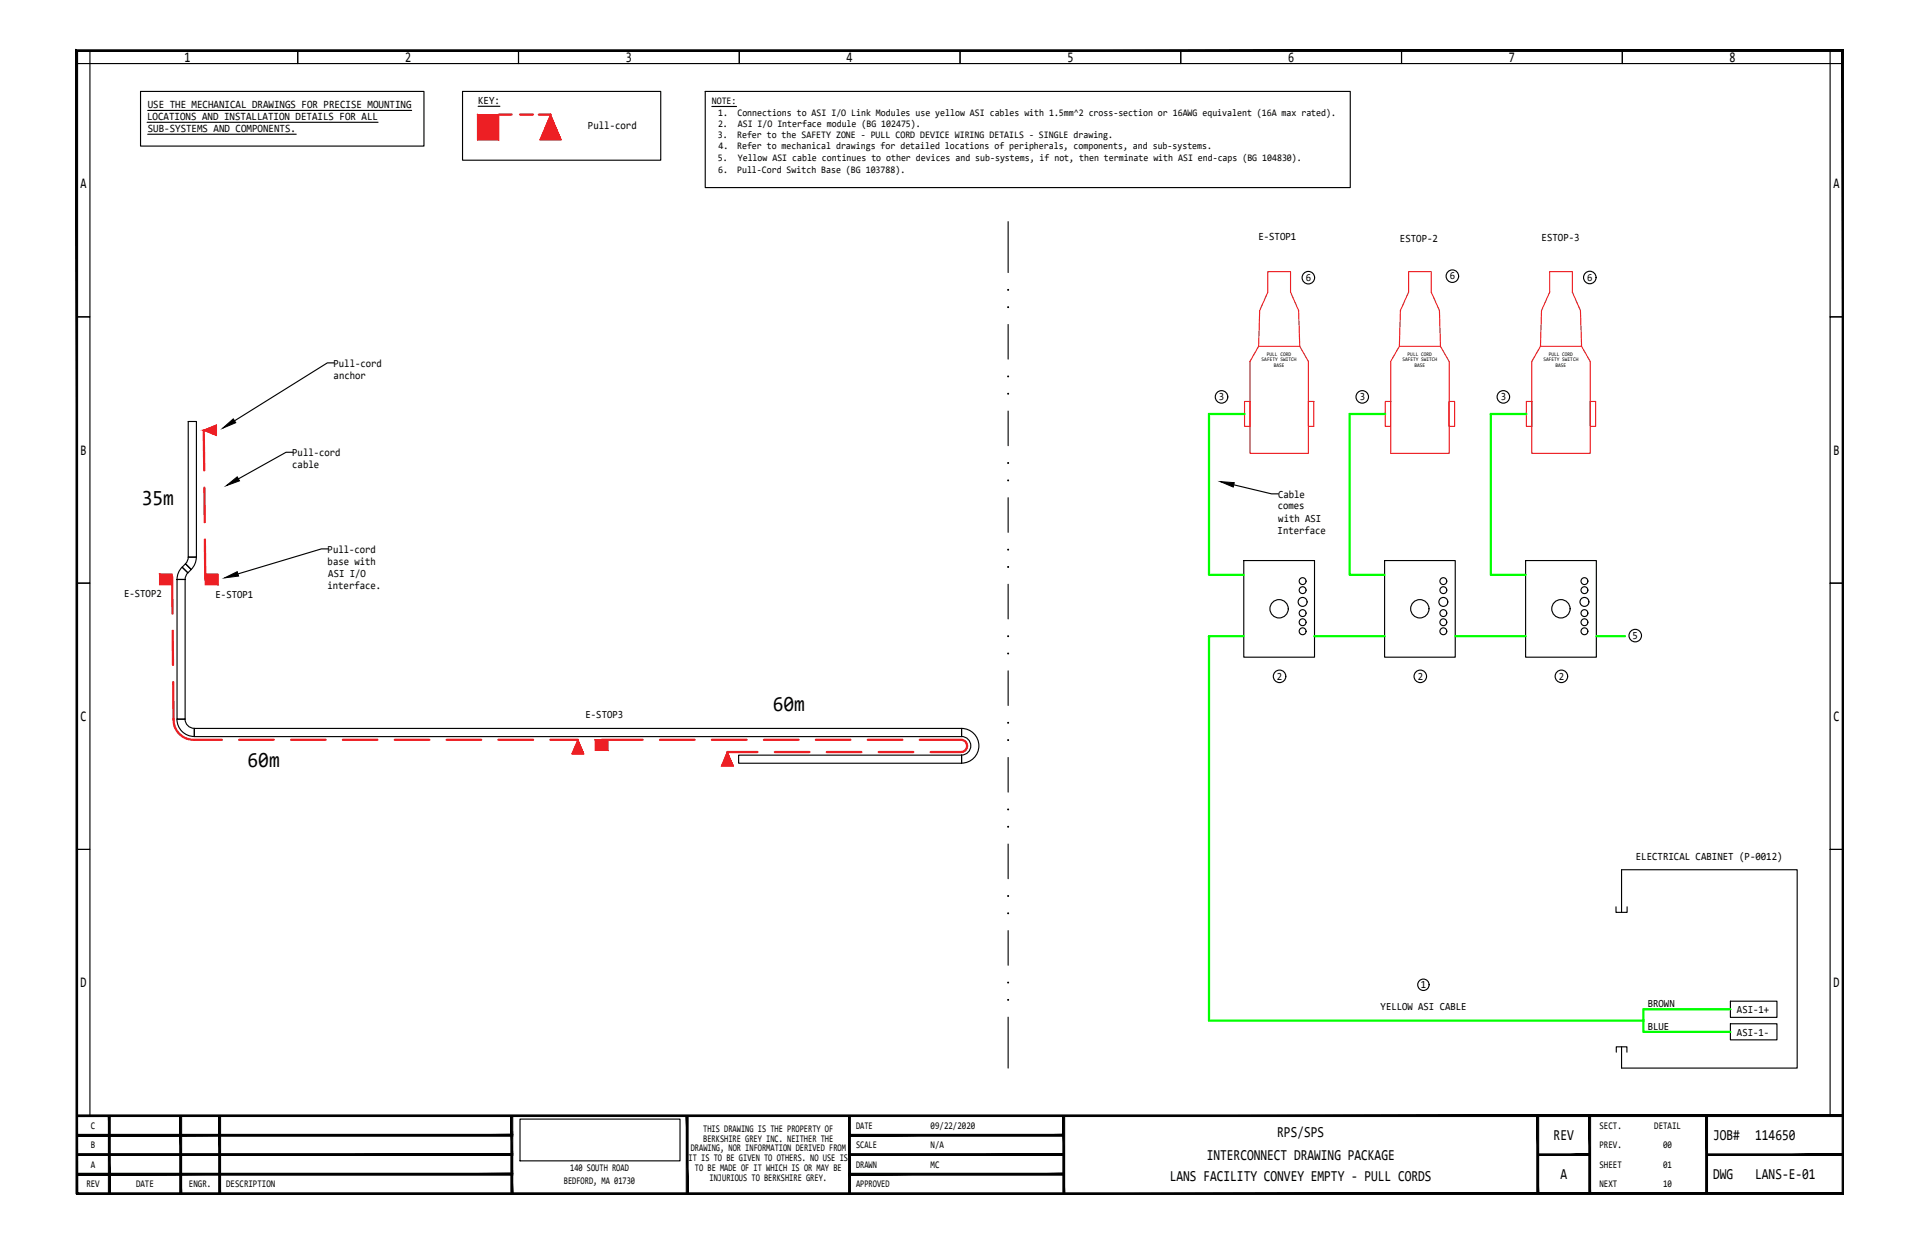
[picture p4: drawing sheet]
<svg xmlns="http://www.w3.org/2000/svg" width="432mm" height="279mm" viewBox="0 0 432 279" stroke-linecap="round" stroke-linejoin="round" font-family="sans-serif">
<defs><g id="words">
<g font-size="4.9">
<text x="31.9" y="113.7">35m</text>
<text x="173.9" y="159.9">60m</text>
<text x="55.7" y="172.6">60m</text>
</g>
<g font-size="3.4">
<text x="287.4" y="255.7">RPS/SPS</text>
<text x="349.6" y="256.5">REV</text>
<text x="385.5" y="256.5">JOB#</text>
<text x="394.9" y="256.5">114650</text>
<text x="271.5" y="260.9">INTERCONNECT DRAWING PACKAGE</text>
<text x="263.2" y="265.7">LANS FACILITY CONVEY EMPTY - PULL CORDS</text>
<text x="351.1" y="265.2">A</text>
<text x="385.5" y="265.2">DWG</text>
<text x="394.9" y="265.2">LANS-E-01</text>
</g>
<g font-size="3.3">
<text x="41.5" y="13.9">1</text>
<text x="91.1" y="13.9">2</text>
<text x="140.8" y="13.9">3</text>
<text x="190.5" y="13.9">4</text>
<text x="240.2" y="13.9">5</text>
<text x="289.9" y="13.9">6</text>
<text x="339.5" y="13.9">7</text>
<text x="389.2" y="13.9">8</text>
<text x="18.1" y="42.4">A</text>
<text x="412.6" y="42.4">A</text>
<text x="18.1" y="102.3">B</text>
<text x="412.6" y="102.3">B</text>
<text x="18.1" y="162.2">C</text>
<text x="412.6" y="162.2">C</text>
<text x="18.1" y="222.1">D</text>
<text x="412.6" y="222.1">D</text>
</g>
<g font-size="2.5">
<text x="107.6" y="23.3">KEY:</text>
<text x="33.1" y="26.9">LOCATIONS AND INSTALLATION DETAILS FOR ALL</text>
<text x="33.2" y="24.2">USE THE MECHANICAL DRAWINGS FOR PRECISE MOUNTING</text>
<text x="33.2" y="29.6">SUB-SYSTEMS AND COMPONENTS.</text>
<text x="132.3" y="29.1">Pull-cord</text>
<text x="283.1" y="54">E-STOP1</text>
<text x="315" y="54.3">ESTOP-2</text>
<text x="346.9" y="54.2">ESTOP-3</text>
<text x="368.1" y="193.4">ELECTRICAL CABINET (P-0012)</text>
</g>
<g font-size="2.4">
<text x="293.8" y="63.2">6</text>
<text x="326.2" y="62.8">6</text>
<text x="357.1" y="63.1">6</text>
<text x="75.1" y="82.5">Pull-cord</text>
<text x="75.1" y="85.3">anchor</text>
<text x="274.3" y="90">3</text>
<text x="305.9" y="90">3</text>
<text x="337.7" y="90">3</text>
<text x="65.8" y="102.6">Pull-cord</text>
<text x="65.8" y="105.4">cable</text>
<text x="287.6" y="112">Cable</text>
<text x="287.5" y="114.6">comes</text>
<text x="287.6" y="117.3">with ASI</text>
<text x="73.7" y="124.4">Pull-cord</text>
<text x="287.5" y="120.1">Interface</text>
<text x="73.7" y="127.1">base with</text>
<text x="73.9" y="129.8">ASI I/O</text>
<text x="27.9" y="134.3">E-STOP2</text>
<text x="48.5" y="134.4">E-STOP1</text>
<text x="73.7" y="132.6">interface.</text>
<text x="367.4" y="143.7">5</text>
<text x="287.3" y="152.9">2</text>
<text x="319" y="152.9">2</text>
<text x="350.8" y="152.9">2</text>
<text x="131.8" y="161.5">E-STOP3</text>
<text x="310.7" y="227.3">YELLOW ASI CABLE</text>
<text x="319.7" y="222.2">1</text>
<text x="370.8" y="226.6">BROWN</text>
<text x="390.8" y="227.8">ASI-1+</text>
<text x="370.8" y="231.8">BLUE</text>
<text x="390.8" y="233">ASI-1-</text>
</g>
<g font-size="2.3">
<text x="160.2" y="23.4">NOTE:</text>
<text x="161.6" y="28.6">2.</text>
<text x="161.6" y="26">1.</text>
<text x="165.9" y="26">Connections to ASI I/O Link Modules use yellow ASI cables with 1.5mm^2 cross-section or 16AWG equivalent (16A max rated).</text>
<text x="166" y="28.6">ASI I/O Interface module (BG 102475).</text>
<text x="161.5" y="31.1">3.</text>
<text x="161.7" y="33.6">4.</text>
<text x="165.9" y="31.1">Refer to the SAFETY ZONE - PULL CORD DEVICE WIRING DETAILS - SINGLE drawing.</text>
<text x="165.9" y="33.6">Refer to mechanical drawings for detailed locations of peripherals, components, and sub-systems.</text>
<text x="161.5" y="36.2">5.</text>
<text x="161.6" y="38.8">6.</text>
<text x="165.9" y="38.8">Pull-Cord Switch Base (BG 103788).</text>
<text x="166" y="36.2">Yellow ASI cable continues to other devices and sub-systems, if not, then terminate with ASI end-caps (BG 104830).</text>
<text x="20.4" y="253.9">C</text>
<text x="158.2" y="254.6">THIS DRAWING IS THE PROPERTY OF</text>
<text x="158.2" y="256.8">BERKSHIRE GREY INC. NEITHER THE</text>
<text x="192.6" y="253.9">DATE</text>
<text x="209.4" y="253.9">09/22/2020</text>
<text x="359.9" y="253.9">SECT.</text>
<text x="372.2" y="253.9">DETAIL</text>
<text x="20.4" y="262.7">A</text>
<text x="20.4" y="258.3">B</text>
<text x="128.3" y="263.4">140 SOUTH ROAD</text>
<text x="154.9" y="261.2">IT IS TO BE GIVEN TO OTHERS. NO USE IS</text>
<text x="155.4" y="259">DRAWING, NOR INFORMATION DERIVED FROM</text>
<text x="156.4" y="263.4">TO BE MADE OF IT WHICH IS OR MAY BE</text>
<text x="192.6" y="262.7">DRAWN</text>
<text x="192.6" y="258.3">SCALE</text>
<text x="209.4" y="262.7">MC</text>
<text x="209.4" y="258.3">N/A</text>
<text x="359.9" y="262.7">SHEET</text>
<text x="359.9" y="258.3">PREV.</text>
<text x="374.2" y="262.7">01</text>
<text x="374.2" y="258.3">00</text>
<text x="19.4" y="267.1">REV</text>
<text x="30.6" y="267.1">DATE</text>
<text x="42.5" y="267.1">ENGR.</text>
<text x="50.9" y="267.1">DESCRIPTION</text>
<text x="126.9" y="266.3">BEDFORD, MA 01730</text>
<text x="159.7" y="265.6">INJURIOUS TO BERKSHIRE GREY.</text>
<text x="192.6" y="267.1">APPROVED</text>
<text x="359.9" y="267.1">NEXT</text>
<text x="374.2" y="267.1">10</text>
</g>
<g font-size="1.2">
<text x="283.9" y="81.3">SAFETY SWITCH</text>
<text x="285.1" y="80">PULL CORD</text>
<text x="286.6" y="82.6">BASE</text>
<text x="315.6" y="81.3">SAFETY SWITCH</text>
<text x="316.7" y="80">PULL CORD</text>
<text x="318.3" y="82.6">BASE</text>
<text x="347.3" y="81.3">SAFETY SWITCH</text>
<text x="348.5" y="80">PULL CORD</text>
<text x="350" y="82.6">BASE</text>
</g>
</g></defs>
<g fill="#000" stroke="#000" stroke-width=".23">
<path d="M50.1 96.3l2.4-2.1 .5 .9zM50.9 109.3l2.5-2 .5 .9zM274.6 108.3l3.1 .3-.2 1zM50.5 130l2.9-1.4 .3 1z"/>
<path d="M17.3 250.8v.4l397.4-.4zM17.3 251.2l397.4-.4v.4z"/>
<path d="M17.3 255.2v.4l98.1-.4zM17.3 255.6l98.1-.4v.4z"/>
<path d="M17.3 259.6v.3l98.1-.3zM17.3 259.9l98.1-.3v.3z"/>
<path d="M24.4 251l.4 17.5v-17.5zM24.4 251l.4 17.5h-.4z"/>
<path d="M40.4 251l.5 17.5v-17.5zM40.4 251l.5 17.5h-.5z"/>
<path d="M49.2 251l.4 17.5v-17.5zM49.2 251l.4 17.5h-.4z"/>
<path d="M115.4 255.2l-.1 .4zM115.3 255.2v.4zM17.3 255.6h98v-.4zM17.3 255.2h98l-98 .4z"/>
<path d="M115.4 259.6l-.1 .3zM115.3 259.6v.3zM17.3 259.9h98v-.3zM17.3 259.6h98l-98 .3z"/>
<path d="M115 251l.4 17.5v-17.5zM115 251l.4 17.5h-.4z"/>
<path d="M154.4 251l.4 17.5v-17.5zM154.4 251l.4 17.5h-.4z"/>
<path d="M191 259.6v.3zM191.1 259.6l-.1 .3zM191.1 259.6v.3l48.3-.3zM191.1 259.9l48.3-.3v.3z"/>
<path d="M191 255.2v.4zM191.1 255.2l-.1 .4zM191.1 255.2v.4l48.3-.4zM191.1 255.6l48.3-.4v.4z"/>
<path d="M190.9 251l.4 17.5v-17.5zM190.9 251l.4 17.5h-.4z"/>
<path d="M191 259.9h48.3v-.3zM191 259.6h48.3l-48.3 .3z"/>
<path d="M191 255.6h48.3v-.4zM191 255.2h48.3l-48.3 .4z"/>
<path d="M239.2 251l.4 17.5v-17.5zM239.2 251l.4 17.5h-.4z"/>
<path d="M346 259.6v.3l11.7-.3zM346 259.9l11.7-.3v.3z"/>
<path d="M345.8 251l.4 17.5v-17.5zM345.8 251l.4 17.5h-.4z"/>
<path d="M357.5 251l.4 17.5v-17.5zM357.5 251l.4 17.5h-.4z"/>
<path d="M384 259.6v.3l30.7-.3zM384 259.9l30.7-.3v.3z"/>
<path d="M383.8 251l.4 17.5v-17.5zM383.8 251l.4 17.5h-.4z"/>
<path d="M17.1 11.2v257.3h.4zM17.1 11.2l.4 .4v256.9zM17.1 11.2l.4 .4 397.4-.4zM17.5 11.6l397.4-.4-.4 .4zM414.9 11.2l-.4 .4 .4 257.1zM414.5 11.6l.4 257.1-.4-.4zM17.3 268.7h397.6l-.4-.4zM17.3 268.3h397.2l-397.2 .4z"/>
<path d="M17.3 264v.3l98.1-.3zM17.3 264.3l98.1-.3v.3z"/>
<path d="M115.4 264l-.1 .3zM115.3 264v.3zM17.3 264.3h98v-.3zM17.3 264h98l-98 .3z"/>
<path d="M191 264v.3zM191.1 264l-.1 .3zM191.1 264v.3l48.3-.3zM191.1 264.3l48.3-.3v.3z"/>
<path d="M191 264.3h48.3v-.3zM191 264h48.3l-48.3 .3z"/>
<circle cx="226.8" cy="69.1" r=".11"/>
<circle cx="226.8" cy="65.2" r=".11"/>
<circle cx="226.8" cy="84.7" r=".11"/>
<circle cx="226.8" cy="88.6" r=".11"/>
<circle cx="226.8" cy="104.2" r=".11"/>
<circle cx="226.8" cy="108.1" r=".11"/>
<circle cx="226.8" cy="123.7" r=".11"/>
<circle cx="226.8" cy="127.5" r=".11"/>
<circle cx="226.8" cy="147" r=".11"/>
<circle cx="226.8" cy="143.1" r=".11"/>
<circle cx="226.8" cy="162.6" r=".11"/>
<circle cx="226.8" cy="166.5" r=".11"/>
<circle cx="226.8" cy="182.1" r=".11"/>
<circle cx="226.8" cy="186" r=".11"/>
<circle cx="226.8" cy="205.5" r=".11"/>
<circle cx="226.8" cy="201.6" r=".11"/>
<circle cx="226.8" cy="221" r=".11"/>
<circle cx="226.8" cy="224.9" r=".11"/>
</g>
<g fill="none" stroke="#000" stroke-width=".25">
<path d="M17.3 11.4h49.7v2.9h-49.7zM17.3 11.4h2.9v59.9h-2.9zM67 11.4h49.7v2.9h-49.7zM116.7 11.4h49.6v2.9h-49.6zM166.3 11.4h49.7v2.9h-49.7zM216 11.4h49.7v2.9h-49.7zM265.7 11.4h49.7v2.9h-49.7zM315.4 11.4h49.6v2.9h-49.6zM365 11.4h49.7v2.9h-49.7zM411.8 11.4h2.9v59.9h-2.9zM31.6 20.6h63.8v12.3h-63.8zM33.1 27.5h52"/>
<path d="M33.2 24.8h59.4M33.2 30.2h33.5M104.1 20.6h44.6v15.4h-44.6zM107.6 23.9h4.9M158.7 20.6h145.1v21.6h-145.1zM160.2 24h5.5M226.8 49.9v11.4M17.3 71.3h2.9v59.9h-2.9zM226.8 73v7.8M411.8 71.3h2.9v59.9h-2.9zM42.4 94.8h1.8v30.5h-1.8zM75.2 81.6h-1.5l-20.9 13.1"/>
<path d="M226.8 92.5v7.8M65.9 101.7h-1.5l-10.8 6M226.8 112v7.8M277.6 109.1l8.5 2h1.6M17.3 131.2h2.9v59.9h-2.9zM41 127.6l1.3 1.3-.5 .7-.1 .8h-1.9h1.9v31.4h-1.9v-31.5l.3-1.4zM41.7 126.8l1.3 1.3-.7 .8-1.3-1.3zM44.2 125.3l-.3 1.5-.9 1.3-1.2-1.3M44.2 125.3h-1.8l-.2 .8-.5 .7M73.9 123.5h-1.6l-18.8 5.6M226.8 131.4v7.8M279.9 126.1h15.9v21.7h-15.9z"/>
<path d="M311.6 126.1h15.8v21.7h-15.8zM343.3 126.1h15.9v21.7h-15.9zM411.8 131.2h2.9v59.9h-2.9zM226.8 150.9v7.8M41.6 161.8a2.12 2.12 0 0 0 2.1 2.1v1.8h172.7v-1.8h-172.7v1.8a3.9 3.9 0 0 1-3.9-3.9h1.9M216.4 165.7a2.08 2.08 0 0 1 2 2.1 2.08 2.08 0 0 1-2 2.1M216.4 165.7v-1.8a3.9 3.9 0 0 1 3.9 3.9 3.9 3.9 0 0 1-3.9 3.9v-1.8h-50.2v1.8h50.2v-1.8M226.8 170.4v7.8M17.3 191.1h2.9v59.9h-2.9zM226.8 189.9v7.8M411.8 191.1h2.9v59.9h-2.9zM226.8 209.4v7.7"/>
<path d="M363.6 204v1.2h2.5v-1.2M364.9 205.2v-9.5h39.5v44.6h-39.5v-4.8M226.8 228.8v11.5M363.7 236.7v-1.2h2.4v1.2M389.4 225.2h10.4v3.7h-10.4zM389.4 230.3h10.4v3.6h-10.4zM117 251.7h36v9.4h-36z"/>
<circle cx="294.4" cy="62.5" r="1.41"/>
<circle cx="326.8" cy="62.1" r="1.41"/>
<circle cx="357.7" cy="62.4" r="1.41"/>
<circle cx="274.9" cy="89.3" r="1.41"/>
<circle cx="306.5" cy="89.3" r="1.41"/>
<circle cx="338.3" cy="89.3" r="1.41"/>
<circle cx="287.8" cy="137" r="2.06"/>
<circle cx="293.1" cy="135.4" r="1.01"/>
<circle cx="293.1" cy="137.9" r=".77"/>
<circle cx="293.1" cy="130.7" r=".77"/>
<circle cx="293.1" cy="132.8" r=".77"/>
<circle cx="293.1" cy="140" r=".77"/>
<circle cx="319.5" cy="137" r="2.06"/>
<circle cx="324.8" cy="135.4" r="1.01"/>
<circle cx="324.8" cy="132.8" r=".77"/>
<circle cx="324.8" cy="140" r=".77"/>
<circle cx="324.8" cy="130.7" r=".77"/>
<circle cx="324.8" cy="137.9" r=".77"/>
<circle cx="351.2" cy="137" r="2.06"/>
<circle cx="356.5" cy="135.4" r="1.01"/>
<circle cx="356.5" cy="130.7" r=".77"/>
<circle cx="356.5" cy="132.8" r=".77"/>
<circle cx="356.5" cy="137.9" r=".77"/>
<circle cx="356.5" cy="140" r=".77"/>
<circle cx="287.9" cy="152.1" r="1.41"/>
<circle cx="293.1" cy="142" r=".77"/>
<circle cx="319.6" cy="152.1" r="1.41"/>
<circle cx="324.8" cy="142" r=".77"/>
<circle cx="351.3" cy="152.1" r="1.41"/>
<circle cx="356.5" cy="142" r=".77"/>
<circle cx="368" cy="143" r="1.41"/>
<circle cx="320.3" cy="221.5" r="1.28"/>
</g>
<g fill="#ed1f24" stroke="#ed1f24" stroke-width=".23">
<path d="M123.9 25.8l-.1 .1z"/>
<path d="M45.9 96.8l2.8-1.2v1.2z"/>
<path d="M45.9 96.8h2.8z"/>
<path d="M107.4 25.8l4.8 5.7v-5.7zM107.4 25.8l4.8 5.7h-4.8z"/>
<path d="M123.8 25.9l2.5 5.6zM123.8 25.9l2.5 5.6h-4.8z"/>
<path d="M45.8 96.8h2.9zM45.8 96.8h2.9v1.2z"/>
<path d="M46.2 129.2l2.8 2.3v-2.3zM46.2 129.2l2.8 2.3h-2.8z"/>
<path d="M130 166.5l1.4 3.1zM130 166.5l1.4 3.1h-2.7z"/>
<path d="M35.9 129.2l2.8 2.3v-2.3zM35.9 129.2l2.8 2.3h-2.8z"/>
<path d="M163.6 169.2l1.4 3.1zM163.6 169.2l1.4 3.1h-2.7z"/>
<path d="M133.9 166.4l2.9 2.4v-2.4zM133.9 166.4l2.9 2.4h-2.9z"/>
</g>
<g fill="none" stroke="#ed1f24" stroke-width=".25">
<path d="M107.4 25.8h4.8v5.7h-4.8zM123.9 25.8l2.4 5.7h-4.8zM283.2 77.9h9.3l1.9 3.4v20.7h-13.1v-20.7zM283.2 77.9l.2-8 1.9-4.2v-4.6h5.1v4.6l1.8 4.2 .3 8M314.9 77.9h9.2l2 3.4v20.7h-13.2v-20.7zM314.9 77.9l.2-8 1.8-4.2v-4.6h5.2v4.6l1.8 4.2 .2 8M346.6 77.9h9.3l1.9 3.4v20.7h-13.1v-20.7zM346.6 77.9l.3-8 1.8-4.2v-4.6h5.1v4.6l1.8 4.2 .3 8M45.8 96.8l2.9-1.2v2.4zM280 90.3h1.3v5.6h-1.3zM294.4 90.3h1.2v5.6h-1.2zM311.7 90.3h1.2v5.6h-1.2z"/>
<path d="M326.1 90.3h1.2v5.6h-1.2zM343.5 90.3h1.2v5.6h-1.2zM357.8 90.3h1.2v5.6h-1.2zM35.9 129.2h2.8v2.3h-2.8zM46.2 129.2h2.8v2.3h-2.8zM130 166.4l1.4 3.2h-2.7zM133.9 166.4h2.9v2.4h-2.9zM163.7 169.2l1.3 3.1h-2.7z"/>
</g>
<path d="M280 93.1h-8v36.2h7.9M311.7 93.1h-8v36.2h7.9M343.5 93.1h-8.1v36.2h7.9M279.9 143.1h-7.9v86.5h97.8M295.7 143.1h15.9M327.4 143.1h15.9M359.2 143.1h6.4M389.4 227h-19.6v5.1h19.6" fill="none" stroke="#0f0" stroke-width=".51"/>
<g fill="none" stroke="#ed1f24" stroke-width=".51">
<path d="M112.2 25.8h2.9M117 25.8h2.9M121.2 25.8h2.7M45.8 96.8l.2 9M46 109.7l.1 7.8M38.7 129.7l.1 8.3M46.1 121.4l.1 9M38.9 141.9v7.7M39 153.4l.1 8.4a4.5 4.5 0 0 0 4.6 4.6h6.2M53.8 166.4h7.8M65.5 166.4h7.8M77.2 166.4h7.7"/>
<path d="M88.8 166.4h7.8M100.5 166.4h7.8M112.2 166.4h7.8M123.8 166.4h6.2M135.4 166.4h9.2M148.5 166.4h7.8M160.2 166.4h7.8M163.7 169.2h6.8M171.9 166.4h7.8M174.3 169.2h7.8M183.6 166.4h7.8M186 169.2h7.8"/>
<path d="M195.3 166.4h7.8M197.7 169.2h7.8M206.9 166.4h9.3M216.2 166.4a1.38 1.38 0 0 1 1.4 1.4 1.38 1.38 0 0 1-1.4 1.4h-6.8"/>
</g>
<use href="#words"/>
</svg>
